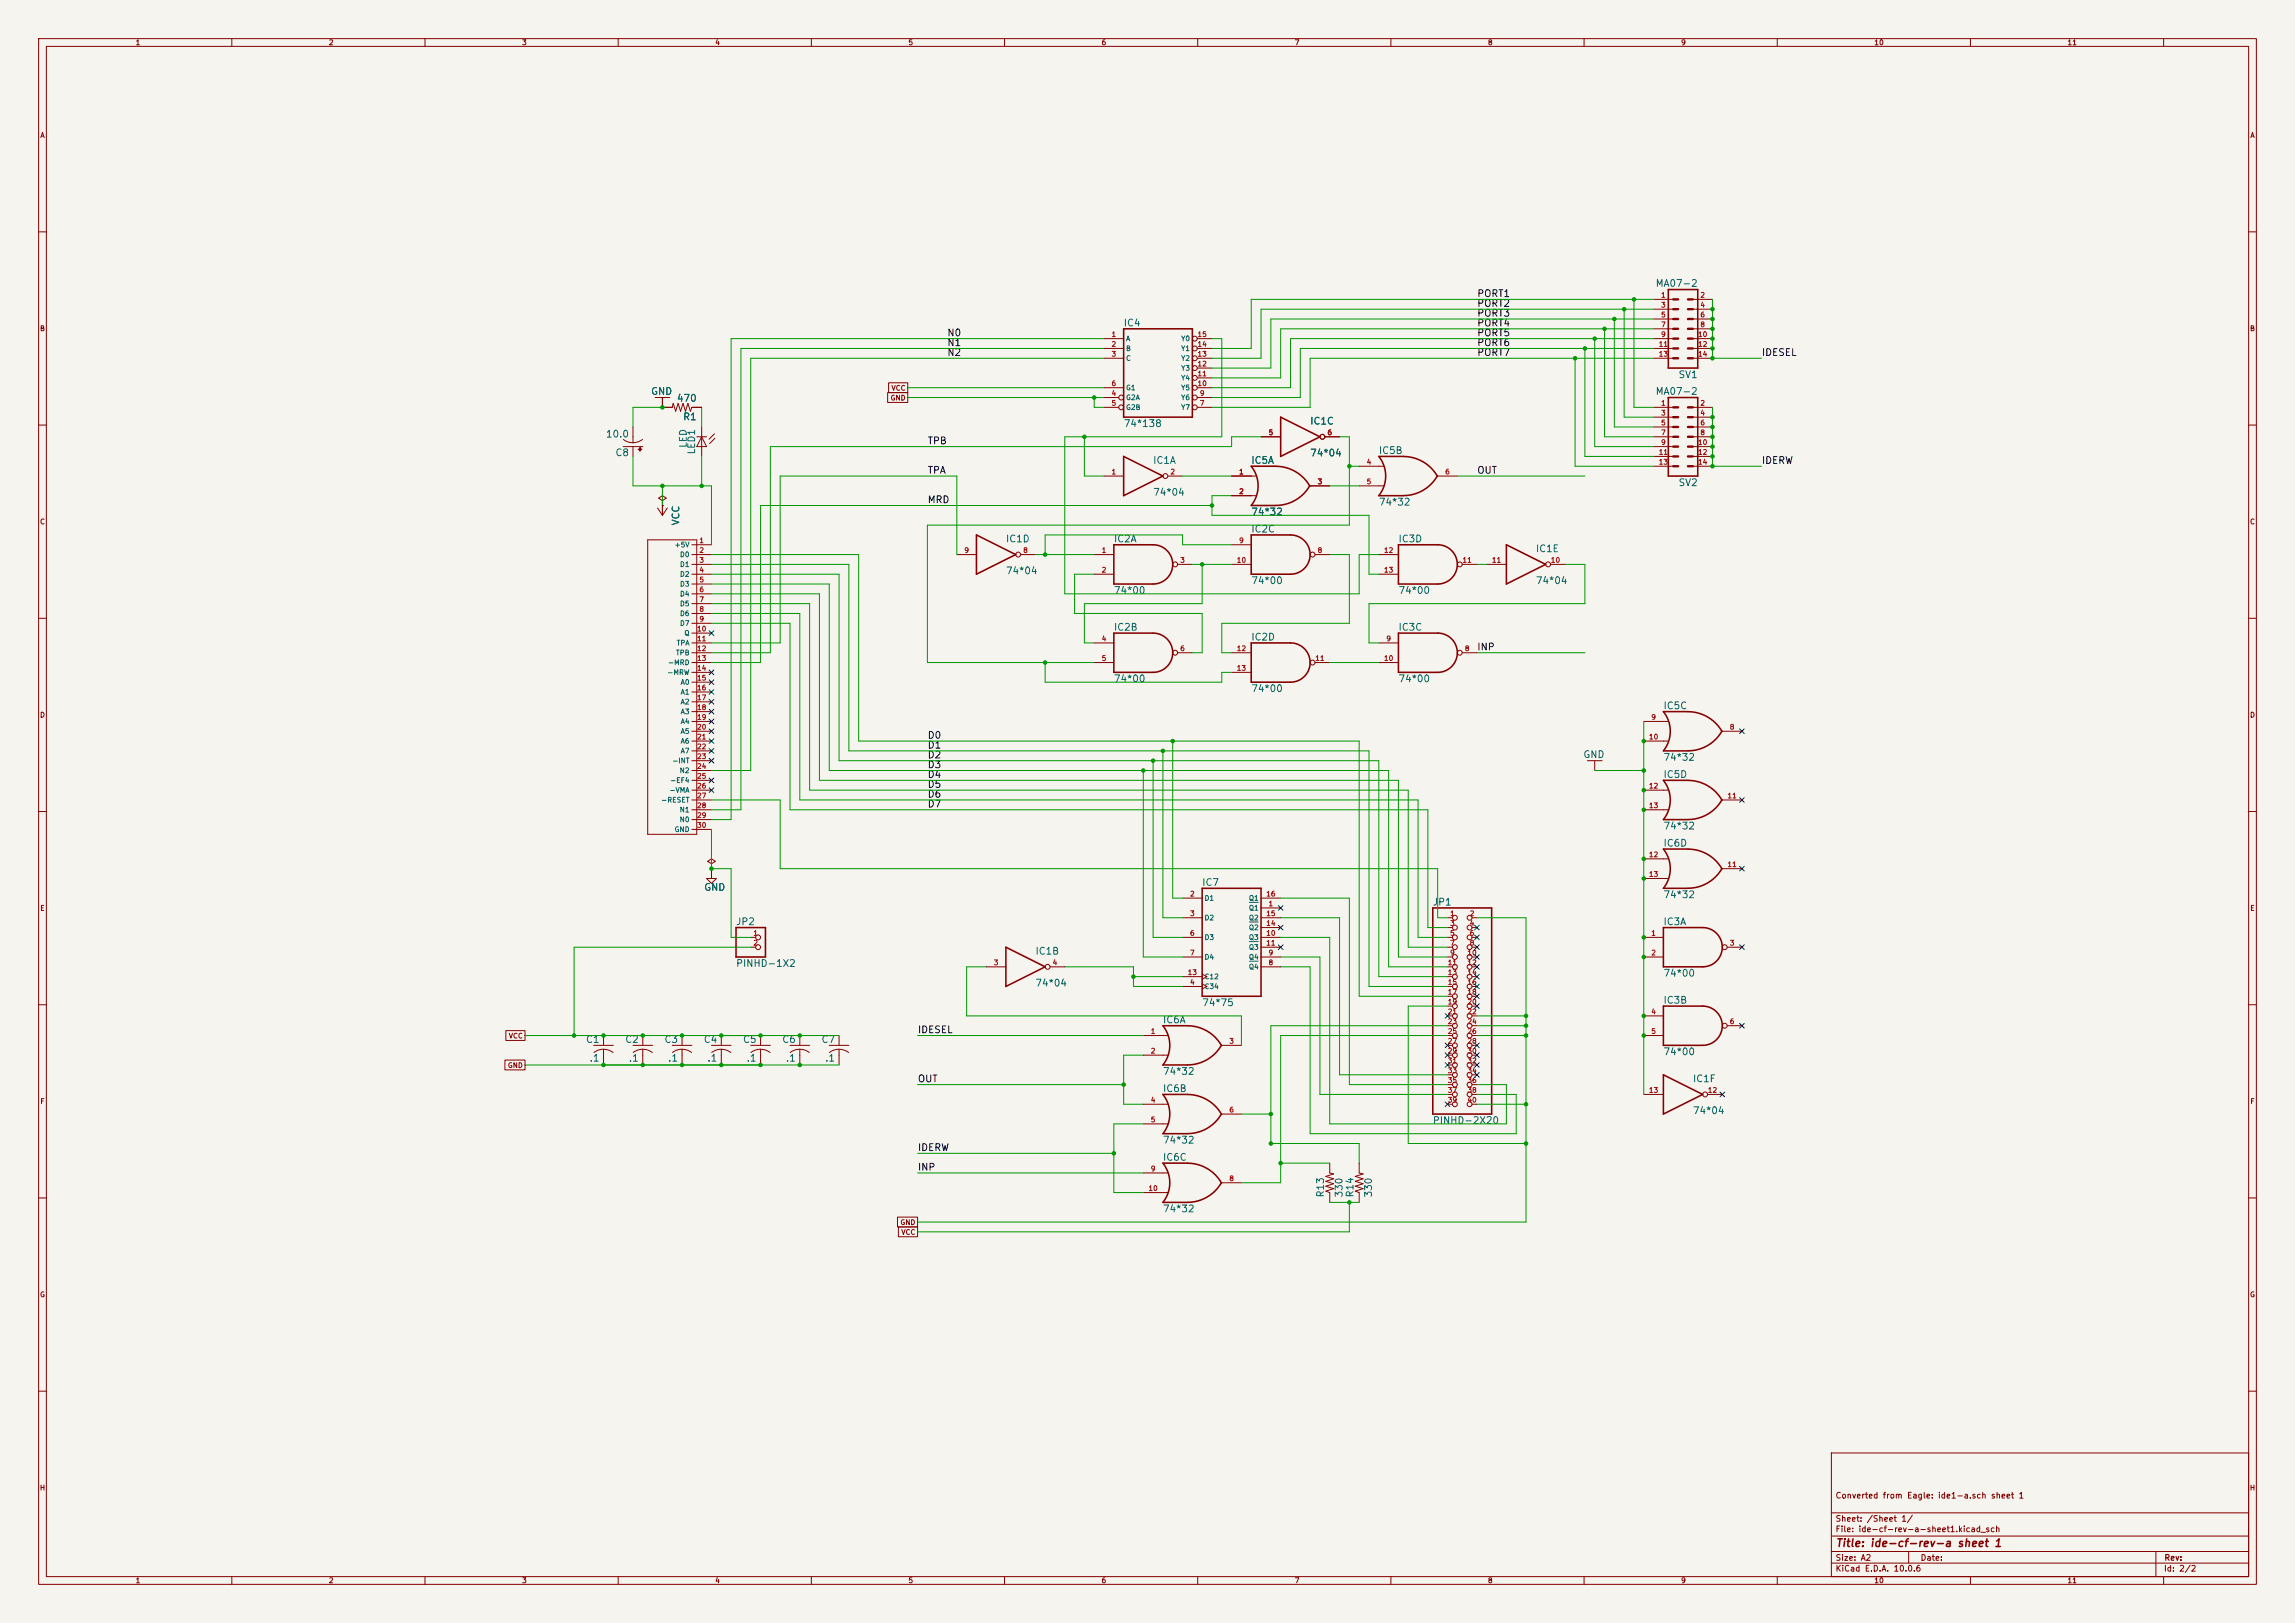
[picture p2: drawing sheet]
<svg xmlns="http://www.w3.org/2000/svg" width="594mm" height="420mm" viewBox="0 0 594 420" stroke-linecap="round" stroke-linejoin="round" font-family="sans-serif">
<defs><g id="words">
<text font-size="2" fill="#840000" x="475" y="400.8">Title: ide-cf-rev-a sheet 1</text>
<g font-size="1.8" fill="#0f0f0f">
<text x="382.2" y="77.3">PORT1</text>
<text x="382.2" y="79.8">PORT2</text>
<text x="382.2" y="82.4">PORT3</text>
<text x="245" y="87.5">N0</text>
<text x="245" y="90">N1</text>
<text x="382.2" y="90">PORT6</text>
<text x="382.2" y="87.5">PORT5</text>
<text x="382.2" y="84.9">PORT4</text>
<text x="245" y="92.5">N2</text>
<text x="382.2" y="92.5">PORT7</text>
<text x="455.9" y="92.5">IDESEL</text>
<text x="240" y="115.4">TPB</text>
<text x="240" y="123">TPA</text>
<text x="382.2" y="123">OUT</text>
<text x="455.9" y="120.5">IDERW</text>
<text x="240" y="130.6">MRD</text>
<text x="382.2" y="168.7">INP</text>
<text x="240" y="191.6">D0</text>
<text x="240" y="196.7">D2</text>
<text x="240" y="194.1">D1</text>
<text x="240" y="199.2">D3</text>
<text x="240" y="201.8">D4</text>
<text x="240" y="204.3">D5</text>
<text x="240" y="209.4">D7</text>
<text x="240" y="206.8">D6</text>
<text x="237.4" y="267.8">IDESEL</text>
<text x="237.4" y="280.5">OUT</text>
<text x="237.4" y="298.3">IDERW</text>
<text x="237.4" y="303.4">INP</text>
</g>
<g font-size="1.8" fill="#006464">
<text x="428.4" y="74.7">MA07-2</text>
<text x="290.7" y="84.9">IC4</text>
<text x="434.3" y="98.3">SV1</text>
<text x="168.4" y="102.6">GND</text>
<text x="175" y="104.4">470</text>
<text x="428.4" y="102.6">MA07-2</text>
<text x="156.7" y="113.6">10.0</text>
<text x="176.7" y="109.2">R1</text>
<text x="290.7" y="110.9">74*138</text>
<text x="338.9" y="110.3">IC1C</text>
<text x="159.1" y="118.5">C8</text>
<text x="178.2" y="116" transform="rotate(-90 178.2 116)">LED</text>
<text x="180.3" y="117.7" transform="rotate(-90 180.3 117.7)">LED1</text>
<text x="338.9" y="118.5">74*04</text>
<text x="356.7" y="117.9">IC5B</text>
<text x="298.3" y="120.5">IC1A</text>
<text x="323.7" y="120.5">IC5A</text>
<text x="298.3" y="128.7">74*04</text>
<text x="356.7" y="131.2">74*32</text>
<text x="434.3" y="126.2">SV2</text>
<text x="176.3" y="136.1" transform="rotate(-90 176.3 136.1)">VCC</text>
<text x="323.7" y="133.8">74*32</text>
<text x="260.2" y="140.8">IC1D</text>
<text x="288.1" y="140.8">IC2A</text>
<text x="323.7" y="138.2">IC2C</text>
<text x="361.8" y="140.8">IC3D</text>
<text x="397.4" y="143.3">IC1E</text>
<text x="260.2" y="149">74*04</text>
<text x="288.1" y="154.1">74*00</text>
<text x="323.7" y="151.6">74*00</text>
<text x="361.8" y="154.1">74*00</text>
<text x="397.4" y="151.6">74*04</text>
<text x="288.1" y="163.6">IC2B</text>
<text x="323.7" y="166.2">IC2D</text>
<text x="361.8" y="163.6">IC3C</text>
<text x="288.1" y="177">74*00</text>
<text x="323.7" y="179.5">74*00</text>
<text x="361.8" y="177">74*00</text>
<text x="430.4" y="184">IC5C</text>
<text x="409.7" y="196.6">GND</text>
<text x="430.4" y="197.3">74*32</text>
<text x="430.4" y="201.7">IC5D</text>
<text x="430.4" y="215.1">74*32</text>
<text x="430.4" y="219.5">IC6D</text>
<text x="182.1" y="230.9">GND</text>
<text x="311" y="229.7">IC7</text>
<text x="430.4" y="232.8">74*32</text>
<text x="190.4" y="239.8">JP2</text>
<text x="370.7" y="234.8">JP1</text>
<text x="430.4" y="239.8">IC3A</text>
<text x="190.4" y="250.6">PINHD-1X2</text>
<text x="267.8" y="247.5">IC1B</text>
<text x="267.8" y="255.7">74*04</text>
<text x="430.4" y="253.2">74*00</text>
<text x="311" y="260.8">74*75</text>
<text x="430.4" y="260.2">IC3B</text>
<text x="300.8" y="265.2">IC6A</text>
<text x="151.5" y="270.3">C1</text>
<text x="152.4" y="275.1">.1</text>
<text x="161.7" y="270.3">C2</text>
<text x="162.6" y="275.1">.1</text>
<text x="171.8" y="270.3">C3</text>
<text x="172.8" y="275.1">.1</text>
<text x="182" y="270.3">C4</text>
<text x="182.9" y="275.1">.1</text>
<text x="192.1" y="270.3">C5</text>
<text x="193.1" y="275.1">.1</text>
<text x="202.3" y="270.3">C6</text>
<text x="203.2" y="275.1">.1</text>
<text x="212.5" y="270.3">C7</text>
<text x="213.4" y="275.1">.1</text>
<text x="430.4" y="273.5">74*00</text>
<text x="300.8" y="278.6">74*32</text>
<text x="438" y="280.5">IC1F</text>
<text x="300.8" y="283">IC6B</text>
<text x="370.7" y="291.3">PINHD-2X20</text>
<text x="438" y="288.7">74*04</text>
<text x="300.8" y="296.3">74*32</text>
<text x="300.8" y="300.8">IC6C</text>
<text x="343.1" y="310" transform="rotate(-90 343.1 310)">R13</text>
<text x="347.9" y="310" transform="rotate(-90 347.9 310)">330</text>
<text x="350.7" y="310" transform="rotate(-90 350.7 310)">R14</text>
<text x="355.5" y="310" transform="rotate(-90 355.5 310)">330</text>
<text x="300.8" y="314.1">74*32</text>
</g>
<g font-size="1.5" fill="#840000">
<text x="475" y="388.1">Converted from Eagle: ide1-a.sch sheet 1</text>
<text x="475" y="394.1">Sheet: /Sheet 1/</text>
<text x="475" y="396.8">File: ide-cf-rev-a-sheet1.kicad_sch</text>
<text x="475" y="407">KiCad E.D.A. 10.0.6</text>
<text x="475" y="404.2">Size: A2</text>
<text x="497" y="404.2">Date:</text>
<text x="560" y="407">Id: 2/2</text>
<text x="560.1" y="404.2">Rev:</text>
</g>
<g font-size="1.3" fill="#840000">
<text x="35" y="12">1</text>
<text x="85" y="12">2</text>
<text x="135" y="12">3</text>
<text x="185" y="12">4</text>
<text x="235" y="12">5</text>
<text x="285" y="12">6</text>
<text x="335" y="12">7</text>
<text x="385" y="12">8</text>
<text x="435" y="12">9</text>
<text x="485" y="12">10</text>
<text x="535" y="12">11</text>
<text x="10.3" y="36">A</text>
<text x="582.3" y="36">A</text>
<text x="10.2" y="86">B</text>
<text x="582.2" y="86">B</text>
<text x="230.6" y="101.4">VCC</text>
<text x="230.4" y="103.9">GND</text>
<text x="10.2" y="136">C</text>
<text x="582.2" y="136">C</text>
<text x="10.2" y="186">D</text>
<text x="582.2" y="186">D</text>
<text x="10.3" y="236">E</text>
<text x="582.3" y="236">E</text>
<text x="131.6" y="269">VCC</text>
<text x="131.3" y="276.6">GND</text>
<text x="10.3" y="286">F</text>
<text x="582.3" y="286">F</text>
<text x="232.9" y="317.3">GND</text>
<text x="233.2" y="319.8">VCC</text>
<text x="10.2" y="336">G</text>
<text x="582.2" y="336">G</text>
<text x="10.2" y="386">H</text>
<text x="582.2" y="386">H</text>
<text x="35" y="410">1</text>
<text x="85" y="410">2</text>
<text x="135" y="410">3</text>
<text x="185" y="410">4</text>
<text x="235" y="410">5</text>
<text x="285" y="410">6</text>
<text x="335" y="410">7</text>
<text x="385" y="410">8</text>
<text x="435" y="410">9</text>
<text x="485" y="410">10</text>
<text x="535" y="410">11</text>
</g>
<g font-size="1.3" fill="#a90000">
<text x="429.8" y="77.3">1</text>
<text x="440" y="77.3">2</text>
<text x="429.8" y="79.9">3</text>
<text x="429.8" y="82.4">5</text>
<text x="440" y="79.9">4</text>
<text x="440" y="82.4">6</text>
<text x="287.6" y="87.5">1</text>
<text x="309.8" y="87.5">15</text>
<text x="429.8" y="85">7</text>
<text x="429.8" y="87.5">9</text>
<text x="439.4" y="87.5">10</text>
<text x="440" y="85">8</text>
<text x="287.6" y="90">2</text>
<text x="287.6" y="92.6">3</text>
<text x="309.8" y="95.1">12</text>
<text x="309.8" y="92.6">13</text>
<text x="309.8" y="90">14</text>
<text x="429.2" y="90">11</text>
<text x="429.2" y="92.6">13</text>
<text x="439.4" y="90">12</text>
<text x="439.4" y="92.6">14</text>
<text x="287.6" y="100.2">6</text>
<text x="309.8" y="100.2">10</text>
<text x="309.8" y="97.7">11</text>
<text x="287.6" y="102.7">4</text>
<text x="287.6" y="105.3">5</text>
<text x="310.4" y="105.3">7</text>
<text x="310.4" y="102.7">9</text>
<text x="429.8" y="105.3">1</text>
<text x="429.8" y="107.8">3</text>
<text x="440" y="105.3">2</text>
<text x="440" y="107.8">4</text>
<text x="328.2" y="112.9">5</text>
<text x="343.4" y="112.9">6</text>
<text x="429.8" y="110.4">5</text>
<text x="429.8" y="112.9">7</text>
<text x="440" y="110.4">6</text>
<text x="440" y="112.9">8</text>
<text x="429.2" y="118">11</text>
<text x="429.8" y="115.4">9</text>
<text x="439.4" y="115.4">10</text>
<text x="439.4" y="118">12</text>
<text x="287.6" y="123.1">1</text>
<text x="302.8" y="123.1">2</text>
<text x="320.6" y="123.1">1</text>
<text x="340.9" y="125.6">3</text>
<text x="353.6" y="120.5">4</text>
<text x="353.6" y="125.6">5</text>
<text x="373.9" y="123.1">6</text>
<text x="429.2" y="120.5">13</text>
<text x="439.4" y="120.5">14</text>
<text x="320.6" y="128.1">2</text>
<text x="180.9" y="140.8">1</text>
<text x="180.9" y="143.4">2</text>
<text x="249.5" y="143.4">9</text>
<text x="264.7" y="143.4">8</text>
<text x="285" y="143.4">1</text>
<text x="320.6" y="140.8">9</text>
<text x="340.9" y="143.4">8</text>
<text x="358.1" y="143.4">12</text>
<text x="180.9" y="145.9">3</text>
<text x="180.9" y="148.5">4</text>
<text x="285" y="148.5">2</text>
<text x="305.3" y="145.9">3</text>
<text x="320" y="145.9">10</text>
<text x="358.1" y="148.5">13</text>
<text x="378.4" y="145.9">11</text>
<text x="386" y="145.9">11</text>
<text x="401.3" y="145.9">10</text>
<text x="180.9" y="151">5</text>
<text x="180.9" y="153.5">6</text>
<text x="180.9" y="156.1">7</text>
<text x="180.9" y="158.6">8</text>
<text x="180.9" y="161.2">9</text>
<text x="180.3" y="163.7">10</text>
<text x="180.3" y="166.2">11</text>
<text x="285" y="166.2">4</text>
<text x="358.7" y="166.2">9</text>
<text x="180.3" y="168.8">12</text>
<text x="180.3" y="171.3">13</text>
<text x="180.3" y="173.9">14</text>
<text x="285" y="171.3">5</text>
<text x="305.3" y="168.8">6</text>
<text x="320" y="168.8">12</text>
<text x="320" y="173.9">13</text>
<text x="340.3" y="171.3">11</text>
<text x="358.1" y="171.3">10</text>
<text x="379" y="168.8">8</text>
<text x="180.3" y="176.4">15</text>
<text x="180.3" y="178.9">16</text>
<text x="180.3" y="181.5">17</text>
<text x="180.3" y="184">18</text>
<text x="180.3" y="186.6">19</text>
<text x="180.3" y="189.1">20</text>
<text x="180.3" y="191.6">21</text>
<text x="426.7" y="191.6">10</text>
<text x="427.3" y="186.6">9</text>
<text x="447.6" y="189.1">8</text>
<text x="180.3" y="194.2">22</text>
<text x="180.3" y="196.7">23</text>
<text x="180.3" y="199.3">24</text>
<text x="180.3" y="201.8">25</text>
<text x="180.3" y="204.3">26</text>
<text x="180.3" y="206.9">27</text>
<text x="180.3" y="209.4">28</text>
<text x="426.7" y="204.3">12</text>
<text x="426.7" y="209.4">13</text>
<text x="447" y="206.9">11</text>
<text x="180.3" y="212">29</text>
<text x="180.3" y="214.5">30</text>
<text x="426.7" y="222.1">12</text>
<text x="426.7" y="227.2">13</text>
<text x="447" y="224.7">11</text>
<text x="307.9" y="232.3">2</text>
<text x="327.6" y="232.3">16</text>
<text x="307.9" y="237.4">3</text>
<text x="327.6" y="239.9">14</text>
<text x="327.6" y="237.4">15</text>
<text x="328.2" y="234.8">1</text>
<text x="375.2" y="237.4">1</text>
<text x="375.2" y="239.9">3</text>
<text x="380.3" y="237.4">2</text>
<text x="380.3" y="239.9">4</text>
<text x="194.8" y="242.4">1</text>
<text x="194.8" y="245">2</text>
<text x="307.9" y="242.4">6</text>
<text x="327.6" y="242.4">10</text>
<text x="327.6" y="245">11</text>
<text x="375.2" y="242.4">5</text>
<text x="375.2" y="245">7</text>
<text x="380.3" y="242.4">6</text>
<text x="380.3" y="245">8</text>
<text x="427.3" y="242.4">1</text>
<text x="447.6" y="245">3</text>
<text x="257.1" y="250.1">3</text>
<text x="272.3" y="250.1">4</text>
<text x="307.9" y="247.5">7</text>
<text x="328.2" y="250.1">8</text>
<text x="328.2" y="247.5">9</text>
<text x="374.6" y="250.1">11</text>
<text x="375.2" y="247.5">9</text>
<text x="379.7" y="247.5">10</text>
<text x="379.7" y="250.1">12</text>
<text x="427.3" y="247.5">2</text>
<text x="307.3" y="252.6">13</text>
<text x="307.9" y="255.1">4</text>
<text x="374.6" y="252.6">13</text>
<text x="374.6" y="255.1">15</text>
<text x="374.6" y="257.7">17</text>
<text x="379.7" y="252.6">14</text>
<text x="379.7" y="255.1">16</text>
<text x="379.7" y="257.7">18</text>
<text x="374.6" y="260.2">19</text>
<text x="374.6" y="262.8">21</text>
<text x="379.7" y="260.2">20</text>
<text x="379.7" y="262.8">22</text>
<text x="427.3" y="262.8">4</text>
<text x="297.7" y="267.8">1</text>
<text x="374.6" y="265.3">23</text>
<text x="374.6" y="267.8">25</text>
<text x="379.7" y="265.3">24</text>
<text x="379.7" y="267.8">26</text>
<text x="427.3" y="267.8">5</text>
<text x="447.6" y="265.3">6</text>
<text x="297.7" y="272.9">2</text>
<text x="318" y="270.4">3</text>
<text x="374.6" y="270.4">27</text>
<text x="374.6" y="272.9">29</text>
<text x="374.6" y="275.5">31</text>
<text x="379.7" y="270.4">28</text>
<text x="379.7" y="272.9">30</text>
<text x="379.7" y="275.5">32</text>
<text x="374.6" y="278">33</text>
<text x="374.6" y="280.5">35</text>
<text x="379.7" y="278">34</text>
<text x="379.7" y="280.5">36</text>
<text x="297.7" y="285.6">4</text>
<text x="374.6" y="283.1">37</text>
<text x="374.6" y="285.6">39</text>
<text x="379.7" y="283.1">38</text>
<text x="379.7" y="285.6">40</text>
<text x="426.7" y="283.1">13</text>
<text x="441.9" y="283.1">12</text>
<text x="297.7" y="290.7">5</text>
<text x="318" y="288.2">6</text>
<text x="297.7" y="303.4">9</text>
<text x="318" y="305.9">8</text>
<text x="297.1" y="308.5">10</text>
</g>
<g font-size="1.3" fill="#006464">
<text x="291.3" y="88.6">A</text>
<text x="305.6" y="88.6">Y0</text>
<text x="291.3" y="91.1">B</text>
<text x="291.3" y="93.7">C</text>
<text x="305.6" y="93.7">Y2</text>
<text x="305.6" y="91.1">Y1</text>
<text x="291.3" y="101.3">G1</text>
<text x="305.6" y="101.3">Y5</text>
<text x="305.6" y="98.8">Y4</text>
<text x="305.6" y="96.2">Y3</text>
<text x="291.3" y="103.8">G2A</text>
<text x="291.3" y="106.4">G2B</text>
<text x="305.6" y="106.4">Y7</text>
<text x="305.6" y="103.8">Y6</text>
<text x="174.5" y="141.9">+5V</text>
<text x="175.9" y="144.5">D0</text>
<text x="175.9" y="147">D1</text>
<text x="175.9" y="149.6">D2</text>
<text x="175.9" y="152.1">D3</text>
<text x="175.9" y="154.6">D4</text>
<text x="175.9" y="157.2">D5</text>
<text x="175.9" y="159.7">D6</text>
<text x="175" y="167.3">TPA</text>
<text x="175.9" y="162.3">D7</text>
<text x="177" y="164.8">Q</text>
<text x="172.8" y="172.4">-MRD</text>
<text x="174.8" y="169.9">TPB</text>
<text x="172.6" y="175">-MRW</text>
<text x="176" y="177.5">A0</text>
<text x="176" y="180">A1</text>
<text x="176" y="182.6">A2</text>
<text x="176" y="185.1">A3</text>
<text x="176" y="187.7">A4</text>
<text x="176" y="190.2">A5</text>
<text x="173.9" y="197.8">-INT</text>
<text x="176" y="192.7">A6</text>
<text x="176" y="195.3">A7</text>
<text x="173.3" y="202.9">-EF4</text>
<text x="175.8" y="200.4">N2</text>
<text x="171" y="208">-RESET</text>
<text x="173.1" y="205.4">-VMA</text>
<text x="174.5" y="215.6">GND</text>
<text x="175.8" y="210.5">N1</text>
<text x="175.8" y="213.1">N0</text>
<text x="311.6" y="233.4">D1</text>
<text x="323.1" y="233.4">Q1</text>
<text x="311.6" y="238.5">D2</text>
<text x="323.1" y="235.9">Q1</text>
<text x="323.1" y="238.5">Q2</text>
<text x="311.6" y="243.5">D3</text>
<text x="323.1" y="243.5">Q3</text>
<text x="323.1" y="241">Q2</text>
<text x="311.6" y="248.6">D4</text>
<text x="323.1" y="251.2">Q4</text>
<text x="323.1" y="248.6">Q4</text>
<text x="323.1" y="246.1">Q3</text>
<text x="311.6" y="256.2">C34</text>
<text x="311.6" y="253.7">C12</text>
</g>
</g></defs>
<path d="M0 0h594v420h-594z" fill="#f5f4ef" stroke="#f5f4ef" stroke-width=".26"/>
<g fill="none" stroke="#840000" stroke-width=".26">
<path d="M10 10h574v400h-574zM12 12h570v396h-570zM60 10v2M110 10v2M160 10v2M210 10v2M260 10v2M310 10v2M360 10v2M410 10v2M460 10v2M510 10v2"/>
<path d="M560 10v2M10 60h2M428 77.5h5.1M438.1 77.5h5.1M582 60h2M428 80h5.1M428 82.6h5.1M428 85.1h5.1M428 87.6h5.1M428 90.2h5.1M428 92.7h5.1M438.1 80h5.1"/>
<path d="M438.1 82.6h5.1M438.1 85.1h5.1M438.1 87.6h5.1M438.1 90.2h5.1M438.1 92.7h5.1M10 110h2M582 110h2M285.7 123.2h5.1M302.3 123.2h3.8M318.8 123.2h6.3M318.8 128.3h6.3M339.1 125.7h5.1"/>
<path d="M247.6 143.5h5.1M264.2 143.5h3.8M283.2 143.5h5.1M283.2 148.6h5.1M304.8 146.1h3.8M318.8 141h5M318.8 146.1h5M340.4 143.5h3.8M10 160h2M283.2 166.4h5.1M283.2 171.5h5.1M304.8 168.9h3.8"/>
<path d="M318.8 168.9h5M318.8 174h5M340.4 171.5h3.8M582 160h2M10 210h2M425.4 204.5h6.4M425.4 209.6h6.4M445.8 207h5M582 210h2M194.3 242.6h1.3M194.3 245.1h1.3M255.3 250.2h5"/>
<path d="M271.8 250.2h3.8M10 260h2M153.7 270.5h5M156.2 271.5a4 4 0 0 0-2.5 .9M156.2 271.5a4.1 4.1 0 0 1 2.5 .9M156.2 268v2.5M156.2 271.5v4.1M163.8 270.5h5.1M166.4 271.5a4 4 0 0 0-2.5 .9M166.4 271.5a4.1 4.1 0 0 1 2.4 .9M166.4 268v2.5M166.4 271.5v4.1"/>
<path d="M174 270.5h5.1M176.5 271.5a4 4 0 0 0-2.5 .9M176.5 271.5a4.1 4.1 0 0 1 2.5 .9M176.5 268v2.5M176.5 271.5v4.1M184.1 270.5h5.1M186.7 271.5a4 4 0 0 0-2.5 .9M186.7 271.5a4.1 4.1 0 0 1 2.5 .9M186.7 268v2.5M186.7 271.5v4.1M194.3 270.5h5.1M196.8 271.5a4 4 0 0 0-2.4 .9"/>
<path d="M196.8 271.5a4.1 4.1 0 0 1 2.5 .9M196.8 268v2.5M196.8 271.5v4.1M295.9 268h6.4M295.9 273.1h6.4M316.2 270.5h5.1M582 260h2M425.4 283.2h5.1M442 283.2h3.8M10 310h2M344.2 301v2.5l1 .3-2 .6 2 .7-2 .6 2 .6-2 .7 2 .6-2 .6 1 .4v2.6M351.8 301v2.5l1 .3-2 .6 2 .7-2 .6 2 .6-2 .7 2 .6-2 .6 1 .4v2.6"/>
<path d="M582 310h2M10 360h2M474 376h108v32h-108zM582 360h2M474 397.5h108M474 391.5h108M60 408v2M110 408v2M160 408v2M210 408v2M260 408v2M310 408v2"/>
<path d="M360 408v2M410 408v2M460 408v2M474 404.5h108M474 401.5h108M494 401.5v3M510 408v2M558 401.5v6.5M560 408v2"/>
<circle cx="301.6" cy="123.2" r=".63"/>
<circle cx="263.5" cy="143.5" r=".63"/>
<circle cx="304.2" cy="146" r=".63"/>
<circle cx="339.7" cy="143.5" r=".63"/>
<circle cx="304.2" cy="168.9" r=".63"/>
<circle cx="339.7" cy="171.4" r=".63"/>
<circle cx="196.2" cy="245.1" r=".63"/>
<circle cx="196.2" cy="242.6" r=".63"/>
<circle cx="271.1" cy="250.2" r=".63"/>
<circle cx="441.3" cy="283.2" r=".63"/>
</g>
<g fill="none" stroke="#840000" stroke-width=".41">
<path d="M431.8 74.9h7.6v20.4h-7.6zM290.8 118.1l10.2 5.1-10.2 5.1zM252.7 138.4l10.2 5.1-10.2 5.1zM323.8 138.4h10.2a5.1 5.1 0 0 1 5.1 5.1 5.1 5.1 0 0 1-5.1 5.1h-10.2zM339 125.8a10.2 10.2 0 0 0-8.8-5.1h-6.4a8.1 8.1 0 0 1 0 10.1h6.4M339 125.7a10.1 10.1 0 0 1-8.8 5.1M288.3 141h10.1a5.1 5.1 0 0 1 5.1 5.1 5.1 5.1 0 0 1-5.1 5h-10.1zM288.3 163.8h10.1a5.1 5.1 0 0 1 5.1 5.1 5.1 5.1 0 0 1-5.1 5.1h-10.1zM323.8 166.4h10.2a5.1 5.1 0 0 1 5.1 5.1 5.1 5.1 0 0 1-5.1 5h-10.2zM445.7 207a10.2 10.2 0 0 1-8.8 5.1h-6.4a8.1 8.1 0 0 0 0-10.2h6.4a10.2 10.2 0 0 1 8.8 5.2M190.5 240h7.6v7.7h-7.6zM260.3 245.1l10.2 5.1-10.2 5.1z"/>
<path d="M316.2 270.5a10.2 10.2 0 0 1-8.9 5.1h-6.3a8.1 8.1 0 0 0 0-10.2h6.3a10.2 10.2 0 0 1 8.9 5.2M430.5 278.1l10.2 5.1-10.2 5.1z"/>
</g>
<g fill="none" stroke="#840000" stroke-width=".61">
<path d="M433.1 77.5h1.2M436.9 77.5h1.2M433.1 92.7h1.2M433.1 90.2h1.2M433.1 87.6h1.2M433.1 85.1h1.2M433.1 82.6h1.2M433.1 80h1.2M436.9 92.7h1.2M436.9 90.2h1.2M436.9 87.6h1.2M436.9 85.1h1.2"/>
<path d="M436.9 82.6h1.2M436.9 80h1.2"/>
</g>
<g fill="#ffffc2">
<path d="M165.2 116.2l.9 .2z"/>
<path d="M165.6 115.9l.1 .8z"/>
</g>
<g fill="none" stroke="#840000" stroke-width=".26">
<path d="M230 99.1h4.9v2.5h-4.9zM285.7 87.6h5.1M285.7 90.2h5.1M285.7 92.7h5.1M309.9 87.6h3.8M309.9 90.2h3.8M309.9 92.7h3.8M309.9 97.8h3.8M309.9 95.3h3.8M161.3 115.6h5.1M161.3 113.7a4 4 0 0 0 2.5 .9M163.8 110.5v4.1a4 4 0 0 0 2.5-.9"/>
<path d="M163.8 115.6v2.5M165.2 116.2l.9 .2zM165.6 115.9l.1 .8zM169.5 102.9h3.9M171.4 102.9v2.5h2.6l.2-1 .7 2 .6-2 .6 2 .7-2 .6 2 .7-2 .6 2 .4-1h2.5M180.3 113h2.6M181.6 113l1.3 2.6h-2.6zM181.6 110.5v7.6M184.9 112.3l-1.4 1.4M185 113.4l-1.4 1.4M229.7 101.6h5.2v2.5h-5.2zM285.7 102.9h3.9"/>
<path d="M285.7 105.4h3.9M285.7 100.3h5.1M309.9 102.9h3.8M309.9 105.4h3.8M309.9 100.3h3.8M326.4 113h5.1M342.9 113h3.8M428 115.6h5.1M428 113h5.1M428 105.4h5.1M428 108h5.1M428 110.5h5.1"/>
<path d="M428 118.1h5.1M438.1 115.6h5.1M438.1 113h5.1M438.1 105.4h5.1M438.1 108h5.1M438.1 110.5h5.1M438.1 118.1h5.1M167.6 139.7h12.7v76.2h-12.7zM170.2 131.4l1.2 2M171.4 129.5l1.1-.6-1.1-.6-1 .6 1 .6v1.3M171.4 130.8h.1M171.4 130.8v2.6"/>
<path d="M172.7 131.4l-1.3 2M318.8 123.2h5M318.8 128.3h5M339.1 125.7h5.1M351.8 120.7h6.3M351.8 125.7h6.3M372.1 123.2h5.1M428 120.7h5.1M438.1 120.7h5.1M179.1 141h5M179.1 143.5h5M179.1 146.1h5"/>
<path d="M179.1 148.6h5M179.1 151.1h5M179.1 153.7h5M179.1 156.2h5M179.1 158.8h5M356.9 143.5h5M356.9 148.6h5M378.5 146.1h3.8M384.8 146.1h5.1M401.3 146.1h3.8M179.1 161.3h5M179.1 163.8h5"/>
<path d="M179.1 166.4h5M179.1 168.9h5M179.1 171.5h5M179.1 174h5M179.1 176.5h5M179.1 179.1h5M356.9 166.4h5M356.9 171.5h5M378.5 168.9h3.8M179.1 181.6h5M179.1 184.2h5M179.1 186.7h5"/>
<path d="M179.1 189.2h5M179.1 191.8h5M179.1 194.3h5M179.1 196.9h5M179.1 199.4h5M410.8 196.9h3.9M412.7 196.9v2.5M425.4 186.7h6.4M425.4 191.8h6.4M445.8 189.2h5M179.1 201.9h5M179.1 204.5h5"/>
<path d="M179.1 207h5M179.1 209.6h5M179.1 212.1h5M179.1 214.6h5M182.9 227.3h2.5l-1.3 1.3zM184.1 223.5l1.1-.6-1.1-.6-1 .6 1 .6v1.3M184.1 224.8h.1M184.1 224.8v2.5M306.1 232.4h5M306.1 237.5h5M326.4 235h5.1M326.4 232.4h5.1"/>
<path d="M326.4 237.5h5.1M374.6 237.5h1.3M381 237.5h1.3M425.4 227.3h6.4M425.4 222.3h6.4M445.8 224.8h5M306.1 242.6h5M306.1 247.7h5M306.1 255.3h5M306.1 252.7h5M311.1 254.6l1.3 .7-1.3 .6M311.1 252.1l1.3 .6-1.3 .7"/>
<path d="M326.4 242.6h5.1M326.4 247.7h5.1M326.4 245.1h5.1M326.4 250.2h5.1M326.4 240h5.1M374.6 242.6h1.3M374.6 247.7h1.3M374.6 245.1h1.3M374.6 255.3h1.3M374.6 250.2h1.3M374.6 252.7h1.3M374.6 240h1.3"/>
<path d="M374.6 257.8h1.3M381 242.6h1.3M381 247.7h1.3M381 245.1h1.3M381 255.3h1.3M381 250.2h1.3M381 252.7h1.3M381 240h1.3M381 257.8h1.3M425.4 242.6h5.1M425.4 247.7h5.1M447 245.1h3.8"/>
<path d="M130.7 274.3h5.2v2.6h-5.2zM130.9 266.7h5v2.5h-5zM204.5 270.5h5M207 271.5a4 4 0 0 0-2.5 .9M207 271.5a4.1 4.1 0 0 1 2.5 .9M207 268v2.5M207 271.5v4.1M214.6 270.5h5.1M217.2 271.5a4 4 0 0 0-2.5 .9M217.2 271.5a4.1 4.1 0 0 1 2.4 .9M217.2 268v2.5M217.2 271.5v4.1"/>
<path d="M374.6 270.5h1.3M374.6 262.9h1.3M374.6 268h1.3M374.6 265.4h1.3M374.6 260.4h1.3M374.6 273.1h1.3M374.6 275.6h1.3M374.6 278.1h1.3M381 270.5h1.3M381 262.9h1.3M381 268h1.3M381 265.4h1.3"/>
<path d="M381 260.4h1.3M381 273.1h1.3M381 275.6h1.3M381 278.1h1.3M425.4 262.9h5.1M425.4 268h5.1M447 265.4h3.8M295.9 285.8h6.4M295.9 290.8h6.4M316.2 288.3h5.1M374.6 285.8h1.3M374.6 280.7h1.3"/>
<path d="M374.6 283.2h1.3M381 285.8h1.3M381 280.7h1.3M381 283.2h1.3M232.3 315h5.2v2.5h-5.2zM232.5 317.5h5v2.5h-5zM295.9 303.5h6.4M295.9 308.6h6.4M316.2 306.1h5.1"/>
<circle cx="309.2" cy="90.2" r=".63"/>
<circle cx="309.2" cy="95.2" r=".63"/>
<circle cx="309.2" cy="97.8" r=".63"/>
<circle cx="309.2" cy="87.6" r=".63"/>
<circle cx="309.2" cy="92.7" r=".63"/>
<circle cx="290.2" cy="105.4" r=".63"/>
<circle cx="290.2" cy="102.9" r=".63"/>
<circle cx="309.2" cy="100.3" r=".63"/>
<circle cx="309.2" cy="105.4" r=".63"/>
<circle cx="309.2" cy="102.9" r=".63"/>
<circle cx="342.3" cy="113" r=".63"/>
<circle cx="377.8" cy="146" r=".63"/>
<circle cx="400.7" cy="146" r=".63"/>
<circle cx="377.8" cy="168.9" r=".63"/>
<circle cx="376.6" cy="237.5" r=".63"/>
<circle cx="380.4" cy="237.5" r=".63"/>
<circle cx="376.6" cy="252.7" r=".63"/>
<circle cx="376.6" cy="250.2" r=".63"/>
<circle cx="376.6" cy="257.8" r=".63"/>
<circle cx="376.6" cy="242.6" r=".63"/>
<circle cx="376.6" cy="245.1" r=".63"/>
<circle cx="376.6" cy="247.6" r=".63"/>
<circle cx="376.6" cy="240" r=".63"/>
<circle cx="376.6" cy="255.3" r=".63"/>
<circle cx="380.4" cy="242.6" r=".63"/>
<circle cx="380.4" cy="250.2" r=".63"/>
<circle cx="380.4" cy="240" r=".63"/>
<circle cx="380.4" cy="255.3" r=".63"/>
<circle cx="380.4" cy="245.1" r=".63"/>
<circle cx="380.4" cy="247.6" r=".63"/>
<circle cx="380.4" cy="257.8" r=".63"/>
<circle cx="380.4" cy="252.7" r=".63"/>
<circle cx="446.4" cy="245.1" r=".63"/>
<circle cx="376.6" cy="270.5" r=".63"/>
<circle cx="376.6" cy="262.9" r=".63"/>
<circle cx="376.6" cy="278.1" r=".63"/>
<circle cx="376.6" cy="265.4" r=".63"/>
<circle cx="376.6" cy="268" r=".63"/>
<circle cx="376.6" cy="275.6" r=".63"/>
<circle cx="376.6" cy="273" r=".63"/>
<circle cx="376.6" cy="260.3" r=".63"/>
<circle cx="380.4" cy="273" r=".63"/>
<circle cx="380.4" cy="262.9" r=".63"/>
<circle cx="380.4" cy="268" r=".63"/>
<circle cx="380.4" cy="265.4" r=".63"/>
<circle cx="380.4" cy="260.3" r=".63"/>
<circle cx="380.4" cy="278.1" r=".63"/>
<circle cx="380.4" cy="275.6" r=".63"/>
<circle cx="380.4" cy="270.5" r=".63"/>
<circle cx="446.4" cy="265.4" r=".63"/>
<circle cx="376.6" cy="280.7" r=".63"/>
<circle cx="376.6" cy="285.7" r=".63"/>
<circle cx="376.6" cy="283.2" r=".63"/>
<circle cx="380.4" cy="285.7" r=".63"/>
<circle cx="380.4" cy="283.2" r=".63"/>
<circle cx="380.4" cy="280.7" r=".63"/>
</g>
<g fill="none" stroke="#840000" stroke-width=".41">
<path d="M290.8 85.1h17.8v22.9h-17.8zM331.5 108l10.1 5-10.1 5.1zM363.2 118.1h-6.3a8.1 8.1 0 0 1 0 10.2h6.3M363.2 118.1a10.1 10.1 0 0 1 8.8 5.1M431.8 102.9h7.6v20.3h-7.6zM372 123.1a10.1 10.1 0 0 1-8.8 5.2M361.9 141h10.2a5.1 5.1 0 0 1 5.1 5.1 5.1 5.1 0 0 1-5.1 5h-10.2zM389.9 141l10.1 5.1-10.1 5zM361.9 163.8h10.2a5.1 5.1 0 0 1 5.1 5.1 5.1 5.1 0 0 1-5.1 5.1h-10.2zM445.7 189.2a10.2 10.2 0 0 1-8.8 5.1h-6.4a8.1 8.1 0 0 0 0-10.1h6.4a10.2 10.2 0 0 1 8.8 5.1M436.9 219.7h-6.4a8.1 8.1 0 0 1 0 10.2h6.4M436.9 219.7a10.1 10.1 0 0 1 8.8 5.1"/>
<path d="M311.1 229.9h15.3v27.9h-15.3zM370.8 235h15.3v53.3h-15.3zM445.7 224.7a10.1 10.1 0 0 1-8.8 5.2M430.5 240h10.2a5.1 5.1 0 0 1 5.1 5.1 5.1 5.1 0 0 1-5.1 5.1h-10.2zM430.5 260.4h10.2a5.1 5.1 0 0 1 5.1 5 5.1 5.1 0 0 1-5.1 5.1h-10.2zM316.2 288.2a10.2 10.2 0 0 1-8.9 5.2h-6.3a8.1 8.1 0 0 0 0-10.2h6.3a10.2 10.2 0 0 1 8.9 5.1M316.2 306.1a10.2 10.2 0 0 0-8.9-5.1h-6.3a8.1 8.1 0 0 1 0 10.2h6.3M316.2 306a10.1 10.1 0 0 1-8.8 5.1"/>
</g>
<path d="M323.4 233.5h2.3M323.4 238.6h2.3M323.4 248.7h2.3M323.4 243.7h2.3" fill="none" stroke="#006464" stroke-width=".26"/>
<g fill="none" stroke="#840000" stroke-width=".61">
<path d="M433.1 118.1h1.2M433.1 115.6h1.2M433.1 113h1.2M433.1 110.5h1.2M433.1 108h1.2M433.1 105.4h1.2M436.9 118.1h1.2M436.9 115.6h1.2M436.9 113h1.2M436.9 110.5h1.2M436.9 108h1.2M436.9 105.4h1.2"/>
<path d="M433.1 120.7h1.2M436.9 120.7h1.2"/>
</g>
<g fill="none" stroke="#009600" stroke-width=".26">
<path d="M422.9 77.5v27.9h5.1M428 77.5h-104.2v12.7h-10.1M443.2 77.5v15.2h12.7M285.7 87.6h-96.5v124.5h-5.1M285.7 92.7h-91.4v106.7h-10.2M285.7 90.2h-93.9v119.4h-7.7M313.7 87.6h2.5v25.4h-40.6v40.7h76.2v-10.2h5.1M407.7 92.7v28h20.3M410.2 90.2v27.9h17.8M412.7 87.6v28h15.3M415.3 85.1v27.9h12.7M417.8 82.6v27.9h10.2"/>
<path d="M420.4 80v28h7.6M428 92.7h-88.9v12.7h-25.4M428 85.1h-96.5v12.7h-17.8M428 90.2h-91.5v12.7h-22.8M428 87.6h-94v12.7h-20.3M428 80h-101.6v12.7h-12.7M428 82.6h-99.1v12.7h-15.2M163.8 118.1v7.6h20.3v15.3M171.4 105.4h-7.6v5.1M181.6 105.4v5.1M181.6 118.1v7.6M234.9 102.9h50.8"/>
<path d="M234.9 100.3h50.8M280.7 113v10.2h5M283.2 102.9v2.5h2.5M326.4 113h-7.6v2.6h-119.4v53.3h-15.3M346.7 113h2.5v22.9h-109.2v35.6h43.2M443.2 105.4v15.3h12.7M171.4 125.7v5.1M306.1 123.2h12.7M313.7 130.8h-116.9v40.7h-12.7M318.8 128.3h-5.1v5.1h40.6v15.2h2.6M344.2 125.7h7.6M349.2 120.7h2.6"/>
<path d="M377.2 123.2h33M184.1 146.1h35.6v48.2h134.6v61h20.3M184.1 148.6h33.1v48.3h139.7v55.8h17.7M184.1 153.7h28v48.2h149.8v45.8h12.7M184.1 158.8h22.9v48.2h160v35.6h7.6M184.1 143.5h38.1v48.3h129.6v66h22.8M184.1 156.2h25.4v48.3h155v40.6h10.1M184.1 151.1h30.5v48.3h144.8v50.8h15.2M247.6 143.5v-20.3h-45.7v43.2h-17.8M268 143.5h15.2M283.2 148.6h-5.1v10.2h33v10.1h-2.5M308.6 146.1h10.2"/>
<path d="M311.1 146.1v10.1h-30.4v10.2h2.5M318.8 141h-12.7v-2.6h-35.6v5.1M344.2 143.5h5v17.8h-33v7.6h2.6M382.3 146.1h2.5M405.1 146.1h5.1v10.1h-55.9v10.2h2.6M184.1 161.3h20.4v48.3h165.1v30.4h5M270.5 171.5v5h45.7v-2.5h2.6M344.2 171.5h12.7M382.3 168.9h27.9M295.9 199.4v48.3h10.2M298.4 196.9v45.7h7.7M301 194.3v43.2h5.1"/>
<path d="M303.5 191.8v40.6h2.6M412.7 199.4h12.7M425.4 186.7v96.5M184.1 207h17.8v17.8h170.2v12.7h2.5M184.1 214.6v10.2h5.1v17.8h5.1M331.5 232.4h17.7v48.3h25.4M331.5 237.5h15.2v40.6h27.9M382.3 237.5h12.7v78.7h-157.5M194.3 245.1h-45.7v22.9M255.3 250.2h-5.1v12.7h71.1v7.6M275.6 250.2h17.8v5.1h12.7M293.4 252.7h12.7"/>
<path d="M331.5 242.6h12.7v48.2h45.7v-10.1h-7.6M331.5 247.7h10.1v35.5h33M331.5 250.2h7.6v43.2h53.3v-10.2h-10.1M135.9 268h81.3M135.9 275.6h81.3M237.5 268h58.4M295.9 273.1h-5.1v12.7h5.1M374.6 268h-43.1v38.1h-10.2M374.6 260.4h-10.1v35.5h30.5M374.6 265.4h-45.7v30.5h22.9v5.1M382.3 268h12.7M382.3 265.4h12.7"/>
<path d="M382.3 262.9h12.7M237.5 280.7h53.3M237.5 298.5h50.8M295.9 290.8h-7.6v17.8h7.6M321.3 288.3h7.6M382.3 285.8h12.7M237.5 303.5h58.4M331.5 301h12.7M344.2 311.2h7.6M349.2 311.2v7.6h-111.7"/>
</g>
<g fill="none" stroke="#000084" stroke-width=".26">
<path d="M183.5 178.5l1.3 1.2M183.5 175.9l1.3 1.2M183.5 173.4l1.3 1.2M183.5 163.2l1.3 1.2M184.8 178.5l-1.3 1.2M184.8 175.9l-1.3 1.2M184.8 173.4l-1.3 1.2M184.8 163.2l-1.3 1.2M183.5 188.6l1.3 1.2M183.5 186.1l1.3 1.2M183.5 183.5l1.3 1.3M183.5 181l1.3 1.2"/>
<path d="M183.5 196.2l1.3 1.3M183.5 193.7l1.3 1.2M183.5 191.2l1.3 1.2M184.8 188.6l-1.3 1.2M184.8 186.1l-1.3 1.2M184.8 183.5l-1.3 1.3M184.8 181l-1.3 1.2M184.8 196.2l-1.3 1.3M184.8 193.7l-1.3 1.2M184.8 191.2l-1.3 1.2M450.2 188.6l1.3 1.2M451.5 188.6l-1.3 1.2"/>
<path d="M183.5 203.9l1.3 1.2M183.5 201.3l1.3 1.2M184.8 203.9l-1.3 1.2M184.8 201.3l-1.3 1.2M450.2 206.4l1.3 1.2M451.5 206.4l-1.3 1.2M330.9 239.4l1.2 1.2M330.9 234.3l1.2 1.3M332.1 239.4l-1.2 1.2M332.1 234.3l-1.2 1.3M381.7 239.4l1.2 1.2M382.9 239.4l-1.2 1.2"/>
<path d="M450.2 224.2l1.3 1.2M451.5 224.2l-1.3 1.2M330.9 244.5l1.2 1.2M332.1 244.5l-1.2 1.2M381.7 242l1.2 1.2M381.7 249.6l1.2 1.2M381.7 252.1l1.2 1.2M381.7 254.7l1.2 1.2M381.7 257.2l1.2 1.2M381.7 259.7l1.2 1.3M381.7 247l1.2 1.3M381.7 244.5l1.2 1.2"/>
<path d="M382.9 242l-1.2 1.2M382.9 249.6l-1.2 1.2M382.9 252.1l-1.2 1.2M382.9 254.7l-1.2 1.2M382.9 257.2l-1.2 1.2M382.9 259.7l-1.2 1.3M382.9 247l-1.2 1.3M382.9 244.5l-1.2 1.2M450.2 244.5l1.3 1.2M451.5 244.5l-1.3 1.2M374 269.9l1.3 1.2M374 272.4l1.3 1.3"/>
<path d="M374 275l1.3 1.2M374 262.3l1.3 1.2M375.3 262.3l-1.3 1.2M375.3 272.4l-1.3 1.3M375.3 275l-1.3 1.2M375.3 269.9l-1.3 1.2M381.7 269.9l1.2 1.2M381.7 277.5l1.2 1.2M381.7 272.4l1.2 1.3M381.7 275l1.2 1.2M382.9 269.9l-1.2 1.2M382.9 277.5l-1.2 1.2"/>
<path d="M382.9 272.4l-1.2 1.3M382.9 275l-1.2 1.2M450.2 264.8l1.3 1.2M451.5 264.8l-1.3 1.2M374 285.1l1.3 1.3M375.3 285.1l-1.3 1.3M445.2 282.6l1.2 1.2M446.4 282.6l-1.2 1.2"/>
</g>
<g fill="#009600" stroke="#009600" stroke-width=".26">
<circle cx="395" cy="262.9" r=".46"/>
<circle cx="395" cy="265.4" r=".46"/>
<circle cx="395" cy="268" r=".46"/>
<circle cx="425.4" cy="247.7" r=".46"/>
<circle cx="425.4" cy="262.9" r=".46"/>
<circle cx="425.4" cy="242.6" r=".46"/>
<circle cx="425.4" cy="268" r=".46"/>
<circle cx="417.8" cy="82.6" r=".46"/>
<circle cx="420.4" cy="80" r=".46"/>
<circle cx="422.9" cy="77.5" r=".46"/>
<circle cx="443.2" cy="80" r=".46"/>
<circle cx="443.2" cy="82.6" r=".46"/>
<circle cx="443.2" cy="85.1" r=".46"/>
<circle cx="443.2" cy="87.6" r=".46"/>
<circle cx="443.2" cy="90.2" r=".46"/>
<circle cx="443.2" cy="92.7" r=".46"/>
<circle cx="425.4" cy="222.3" r=".46"/>
<circle cx="425.4" cy="227.3" r=".46"/>
<circle cx="425.4" cy="204.5" r=".46"/>
<circle cx="425.4" cy="199.4" r=".46"/>
<circle cx="425.4" cy="209.6" r=".46"/>
<circle cx="425.4" cy="191.8" r=".46"/>
<circle cx="395" cy="285.8" r=".46"/>
<circle cx="331.5" cy="301" r=".46"/>
<circle cx="395" cy="295.9" r=".46"/>
<circle cx="349.2" cy="311.2" r=".46"/>
<circle cx="328.9" cy="295.9" r=".46"/>
<circle cx="328.9" cy="288.3" r=".46"/>
<circle cx="288.3" cy="298.5" r=".46"/>
<circle cx="443.2" cy="108" r=".46"/>
<circle cx="443.2" cy="110.5" r=".46"/>
<circle cx="443.2" cy="113" r=".46"/>
<circle cx="443.2" cy="115.6" r=".46"/>
<circle cx="443.2" cy="118.1" r=".46"/>
<circle cx="443.2" cy="120.7" r=".46"/>
<circle cx="415.3" cy="85.1" r=".46"/>
<circle cx="412.7" cy="87.6" r=".46"/>
<circle cx="410.2" cy="90.2" r=".46"/>
<circle cx="407.7" cy="92.7" r=".46"/>
<circle cx="184.1" cy="224.8" r=".46"/>
<circle cx="207" cy="268" r=".46"/>
<circle cx="207" cy="275.6" r=".46"/>
<circle cx="171.4" cy="125.7" r=".46"/>
<circle cx="181.6" cy="125.7" r=".46"/>
<circle cx="171.4" cy="105.4" r=".46"/>
<circle cx="156.2" cy="268" r=".46"/>
<circle cx="156.2" cy="275.6" r=".46"/>
<circle cx="166.4" cy="268" r=".46"/>
<circle cx="166.4" cy="275.6" r=".46"/>
<circle cx="176.5" cy="268" r=".46"/>
<circle cx="176.5" cy="275.6" r=".46"/>
<circle cx="186.7" cy="275.6" r=".46"/>
<circle cx="186.7" cy="268" r=".46"/>
<circle cx="148.6" cy="268" r=".46"/>
<circle cx="196.8" cy="275.6" r=".46"/>
<circle cx="196.8" cy="268" r=".46"/>
<circle cx="293.4" cy="252.7" r=".46"/>
<circle cx="290.8" cy="280.7" r=".46"/>
<circle cx="270.5" cy="143.5" r=".46"/>
<circle cx="311.1" cy="146.1" r=".46"/>
<circle cx="270.5" cy="171.5" r=".46"/>
<circle cx="295.9" cy="199.4" r=".46"/>
<circle cx="298.4" cy="196.9" r=".46"/>
<circle cx="349.2" cy="120.7" r=".46"/>
<circle cx="280.7" cy="113" r=".46"/>
<circle cx="303.5" cy="191.8" r=".46"/>
<circle cx="301" cy="194.3" r=".46"/>
<circle cx="313.7" cy="130.8" r=".46"/>
<circle cx="283.2" cy="102.9" r=".46"/>
</g>
<use href="#words"/>
</svg>
